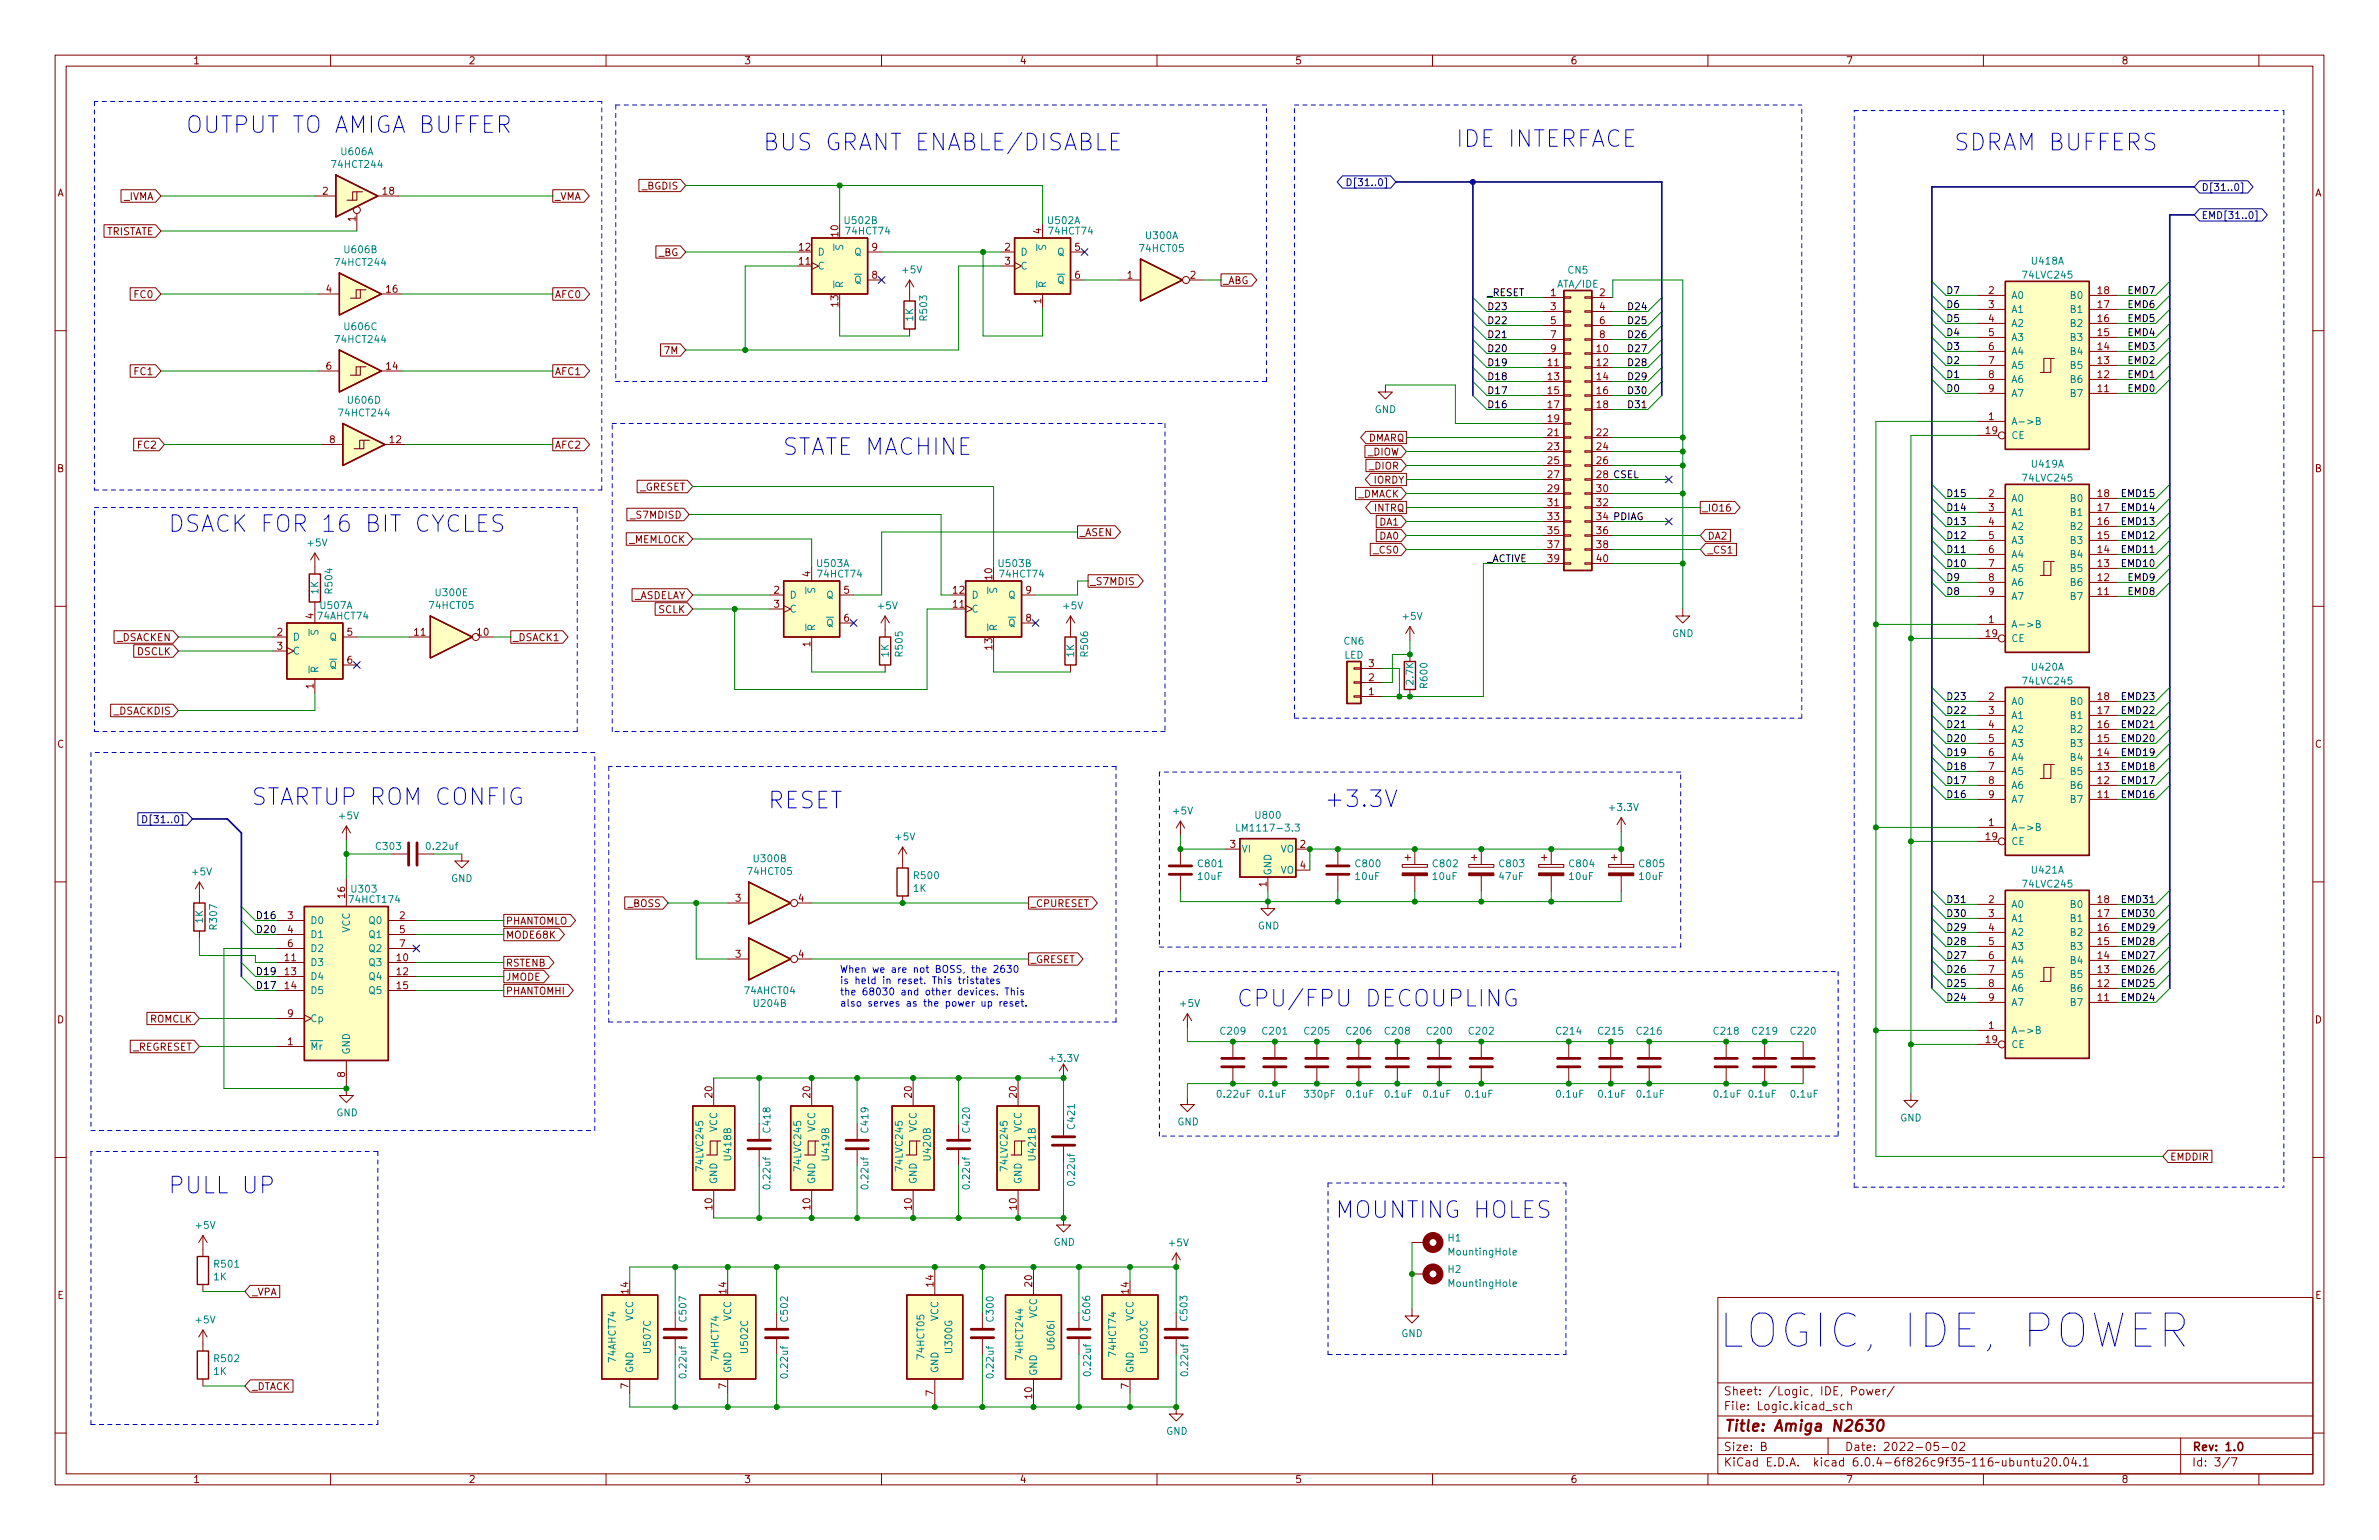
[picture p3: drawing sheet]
<svg xmlns="http://www.w3.org/2000/svg" width="432mm" height="279mm" viewBox="0 0 432 279" stroke-linecap="round" stroke-linejoin="round" font-family="sans-serif">
<defs><g id="words">
<text font-size="8.4" fill="#0000c2" x="311.8" y="244.5">LOGIC, IDE, POWER</text>
<g font-size="4.2" fill="#0000c2">
<text x="33.7" y="24.2">OUTPUT TO AMIGA BUFFER</text>
<text x="138.4" y="27.3">BUS GRANT ENABLE/DISABLE</text>
<text x="264.2" y="26.7">IDE INTERFACE</text>
<text x="354.6" y="27.3">SDRAM BUFFERS</text>
<text x="142.2" y="82.6">STATE MACHINE</text>
<text x="30.5" y="96.5">DSACK FOR 16 BIT CYCLES</text>
<text x="47.2" y="146.1">STARTUP ROM CONFIG</text>
<text x="139.1" y="146.7">RESET</text>
<text x="240.3" y="146.5">+3.3V</text>
<text x="224.4" y="182.6">CPU/FPU DECOUPLING</text>
<text x="30.5" y="216.6">PULL UP</text>
<text x="242.3" y="221">MOUNTING HOLES</text>
</g>
<text font-size="2.8" fill="#840000" x="312.8" y="259.7">Title: Amiga N2630</text>
<g font-size="2.1" fill="#840000">
<text x="312.8" y="255.9">File: Logic.kicad_sch</text>
<text x="312.8" y="253.2">Sheet: /Logic, IDE, Power/</text>
<text x="312.8" y="263.2">Size: B</text>
<text x="334.8" y="263.2">Date: 2022-05-02</text>
<text x="397.8" y="263.2">Rev: 1.0</text>
<text x="312.8" y="266">KiCad E.D.A. kicad 6.0.4-6f826c9f35~116~ubuntu20.04.1</text>
<text x="397.8" y="266">Id: 3/7</text>
</g>
<g font-size="1.8" fill="#840000">
<text x="35" y="11.7">1</text>
<text x="85" y="11.7">2</text>
<text x="135" y="11.7">3</text>
<text x="185" y="11.7">4</text>
<text x="235" y="11.7">5</text>
<text x="285" y="11.7">6</text>
<text x="335" y="11.7">7</text>
<text x="385" y="11.7">8</text>
<text x="10.3" y="35.6">A</text>
<text x="58.6" y="35.3">2</text>
<text x="69.5" y="35.3">18</text>
<text x="116.6" y="34.4">_BGDIS</text>
<text x="420.1" y="35.6">A</text>
<text x="22.4" y="36.3">_IVMA</text>
<text x="64.5" y="40.2" transform="rotate(-90 64.5 40.2)">1</text>
<text x="100.7" y="36.3">_VMA</text>
<text x="19.1" y="42.7">TRISTATE</text>
<text x="119.6" y="46.4">_BG</text>
<text x="145.1" y="45.5">12</text>
<text x="152.1" y="42.9" transform="rotate(-90 152.1 42.9)">10</text>
<text x="158.3" y="45.5">9</text>
<text x="182.4" y="45.5">2</text>
<text x="189" y="42.4" transform="rotate(-90 189 42.4)">4</text>
<text x="195.1" y="45.5">5</text>
<text x="59.2" y="53.1">4</text>
<text x="70.1" y="53.1">16</text>
<text x="145.1" y="48">11</text>
<text x="158.3" y="50.5">8</text>
<text x="182.4" y="48">3</text>
<text x="195.1" y="50.5">6</text>
<text x="204.6" y="50.5">1</text>
<text x="216" y="50.5">2</text>
<text x="221.9" y="51.5">_ABG</text>
<text x="281.4" y="53.7">1</text>
<text x="290.3" y="53.7">2</text>
<text x="360.9" y="53.3">2</text>
<text x="380.8" y="53.3">18</text>
<text x="24.5" y="54.1">FC0</text>
<text x="100.7" y="54.1">AFC0</text>
<text x="152.1" y="55.6" transform="rotate(-90 152.1 55.6)">13</text>
<text x="189" y="55.1" transform="rotate(-90 189 55.1)">1</text>
<text x="281.4" y="56.3">3</text>
<text x="281.4" y="58.8">5</text>
<text x="290.3" y="56.3">4</text>
<text x="290.3" y="58.8">6</text>
<text x="360.9" y="55.9">3</text>
<text x="360.9" y="58.4">4</text>
<text x="380.8" y="58.4">16</text>
<text x="380.8" y="55.9">17</text>
<text x="120.7" y="64.2">7M</text>
<text x="281.4" y="61.3">7</text>
<text x="281.4" y="63.9">9</text>
<text x="289.8" y="63.9">10</text>
<text x="290.3" y="61.3">8</text>
<text x="360.9" y="61">5</text>
<text x="360.9" y="63.5">6</text>
<text x="380.8" y="63.5">14</text>
<text x="380.8" y="61">15</text>
<text x="24.5" y="68.1">FC1</text>
<text x="59.2" y="67.1">6</text>
<text x="70.1" y="67.1">14</text>
<text x="100.7" y="68.1">AFC1</text>
<text x="281" y="66.4">11</text>
<text x="281" y="69">13</text>
<text x="281" y="71.5">15</text>
<text x="289.8" y="66.4">12</text>
<text x="289.8" y="69">14</text>
<text x="289.8" y="71.5">16</text>
<text x="360.9" y="66">7</text>
<text x="360.9" y="68.6">8</text>
<text x="360.9" y="71.1">9</text>
<text x="380.8" y="71.1">11</text>
<text x="380.8" y="68.6">12</text>
<text x="380.8" y="66">13</text>
<text x="281" y="74">17</text>
<text x="281" y="76.6">19</text>
<text x="289.8" y="74">18</text>
<text x="360.9" y="76.2">1</text>
<text x="25.1" y="81.4">FC2</text>
<text x="59.8" y="80.4">8</text>
<text x="70.8" y="80.4">12</text>
<text x="100.7" y="81.4">AFC2</text>
<text x="248.2" y="82.6">_DIOW</text>
<text x="248.3" y="80.1">DMARQ</text>
<text x="281" y="79.1">21</text>
<text x="281" y="81.7">23</text>
<text x="289.8" y="79.1">22</text>
<text x="289.8" y="81.7">24</text>
<text x="360.5" y="78.7">19</text>
<text x="10.3" y="85.7">B</text>
<text x="116" y="89">_GRESET</text>
<text x="248.6" y="85.2">_DIOR</text>
<text x="249.4" y="87.7">IORDY</text>
<text x="281" y="84.2">25</text>
<text x="281" y="86.7">27</text>
<text x="281" y="89.3">29</text>
<text x="289.8" y="84.2">26</text>
<text x="289.8" y="89.3">30</text>
<text x="420.1" y="85.7">B</text>
<text x="114.8" y="94.1">_S7MDISD</text>
<text x="246.4" y="90.3">_DMACK</text>
<text x="249.4" y="92.8">INTRQ</text>
<text x="250.5" y="95.3">DA1</text>
<text x="281" y="91.8">31</text>
<text x="281" y="94.4">33</text>
<text x="289.8" y="91.8">32</text>
<text x="308.9" y="92.8">_IO16</text>
<text x="360.9" y="90.2">2</text>
<text x="360.9" y="92.7">3</text>
<text x="360.9" y="95.2">4</text>
<text x="380.8" y="95.2">16</text>
<text x="380.8" y="92.7">17</text>
<text x="380.8" y="90.2">18</text>
<text x="114.1" y="98.5">_MEMLOCK</text>
<text x="195.9" y="97.3">_ASEN</text>
<text x="249.6" y="100.4">_CS0</text>
<text x="250.5" y="97.9">DA0</text>
<text x="281" y="96.9">35</text>
<text x="281" y="99.4">37</text>
<text x="281" y="102">39</text>
<text x="289.8" y="96.9">36</text>
<text x="289.8" y="99.4">38</text>
<text x="289.8" y="102">40</text>
<text x="309.9" y="97.9">DA2</text>
<text x="309.9" y="100.4">_CS1</text>
<text x="360.9" y="97.8">5</text>
<text x="360.9" y="100.3">6</text>
<text x="380.8" y="100.3">14</text>
<text x="380.8" y="97.8">15</text>
<text x="140.5" y="107.7">2</text>
<text x="147.1" y="104.6" transform="rotate(-90 147.1 104.6)">4</text>
<text x="153.2" y="107.7">5</text>
<text x="173" y="107.7">12</text>
<text x="180.1" y="105.1" transform="rotate(-90 180.1 105.1)">10</text>
<text x="186.2" y="107.7">9</text>
<text x="197.8" y="106.2">_S7MDIS</text>
<text x="360.9" y="102.9">7</text>
<text x="360.9" y="105.4">8</text>
<text x="360.9" y="107.9">9</text>
<text x="380.8" y="107.9">11</text>
<text x="380.8" y="105.4">12</text>
<text x="380.8" y="102.9">13</text>
<text x="56.9" y="112.3" transform="rotate(-90 56.9 112.3)">4</text>
<text x="114.8" y="108.7">_ASDELAY</text>
<text x="119.5" y="111.2">SCLK</text>
<text x="140.5" y="110.2">3</text>
<text x="153.2" y="112.8">6</text>
<text x="173" y="110.2">11</text>
<text x="186.2" y="112.8">8</text>
<text x="360.9" y="113">1</text>
<text x="21.2" y="116.3">_DSACKEN</text>
<text x="24.9" y="118.9">DSCLK</text>
<text x="50.3" y="115.3">2</text>
<text x="50.3" y="117.9">3</text>
<text x="63" y="115.3">5</text>
<text x="75.2" y="115.3">11</text>
<text x="86.6" y="115.3">10</text>
<text x="93" y="116.3">_DSACK1</text>
<text x="147.1" y="117.3" transform="rotate(-90 147.1 117.3)">1</text>
<text x="180.1" y="117.8" transform="rotate(-90 180.1 117.8)">13</text>
<text x="360.5" y="115.6">19</text>
<text x="56.9" y="125" transform="rotate(-90 56.9 125)">1</text>
<text x="63" y="120.4">6</text>
<text x="248.4" y="123.6">2</text>
<text x="248.4" y="121">3</text>
<text x="20.7" y="129.6">_DSACKDIS</text>
<text x="248.4" y="126.1">1</text>
<text x="360.9" y="127">2</text>
<text x="360.9" y="129.5">3</text>
<text x="380.8" y="129.5">17</text>
<text x="380.8" y="127">18</text>
<text x="10.3" y="135.6">C</text>
<text x="360.9" y="132.1">4</text>
<text x="360.9" y="134.6">5</text>
<text x="360.9" y="137.2">6</text>
<text x="380.8" y="137.2">14</text>
<text x="380.8" y="134.6">15</text>
<text x="380.8" y="132.1">16</text>
<text x="420.1" y="135.6">C</text>
<text x="360.9" y="139.7">7</text>
<text x="360.9" y="142.2">8</text>
<text x="380.8" y="142.2">12</text>
<text x="380.8" y="139.7">13</text>
<text x="360.9" y="149.9">1</text>
<text x="360.9" y="144.8">9</text>
<text x="380.8" y="144.8">11</text>
<text x="223.3" y="153.8">3</text>
<text x="236" y="153.8">2</text>
<text x="360.5" y="152.4">19</text>
<text x="229.9" y="160.9" transform="rotate(-90 229.9 160.9)">1</text>
<text x="236" y="157.6">4</text>
<text x="52.2" y="166.8">3</text>
<text x="62.6" y="162.9" transform="rotate(-90 62.6 162.9)">16</text>
<text x="72.5" y="166.8">2</text>
<text x="91.8" y="167.7">PHANTOMLO</text>
<text x="114" y="164.6">_BOSS</text>
<text x="133.5" y="163.6">3</text>
<text x="144.9" y="163.6">4</text>
<text x="187" y="164.6">_CPURESET</text>
<text x="360.9" y="163.8">2</text>
<text x="360.9" y="166.4">3</text>
<text x="380.8" y="166.4">17</text>
<text x="380.8" y="163.8">18</text>
<text x="52.2" y="169.3">4</text>
<text x="52.2" y="171.8">6</text>
<text x="72.5" y="169.3">5</text>
<text x="72.5" y="171.8">7</text>
<text x="91.8" y="170.3">MODE68K</text>
<text x="133.5" y="173.7">3</text>
<text x="144.9" y="173.7">4</text>
<text x="360.9" y="168.9">4</text>
<text x="360.9" y="171.4">5</text>
<text x="360.9" y="174">6</text>
<text x="380.8" y="174">14</text>
<text x="380.8" y="171.4">15</text>
<text x="380.8" y="168.9">16</text>
<text x="51.7" y="174.4">11</text>
<text x="51.7" y="176.9">13</text>
<text x="51.7" y="179.5">14</text>
<text x="72" y="174.4">10</text>
<text x="72" y="176.9">12</text>
<text x="72" y="179.5">15</text>
<text x="91.8" y="175.4">RSTENB</text>
<text x="91.8" y="177.9">JMODE</text>
<text x="187" y="174.7">_GRESET</text>
<text x="360.9" y="176.5">7</text>
<text x="360.9" y="179.1">8</text>
<text x="380.8" y="179.1">12</text>
<text x="380.8" y="176.5">13</text>
<text x="10.3" y="185.7">D</text>
<text x="27.2" y="185.5">ROMCLK</text>
<text x="52.2" y="184.5">9</text>
<text x="91.8" y="180.4">PHANTOMHI</text>
<text x="360.9" y="181.6">9</text>
<text x="380.8" y="181.6">11</text>
<text x="420.1" y="185.7">D</text>
<text x="24" y="190.6">_REGRESET</text>
<text x="52.2" y="189.6">1</text>
<text x="360.5" y="189.2">19</text>
<text x="360.9" y="186.7">1</text>
<text x="62.6" y="195.4" transform="rotate(-90 62.6 195.4)">8</text>
<text x="129.3" y="199.1" transform="rotate(-90 129.3 199.1)">20</text>
<text x="147.1" y="199.1" transform="rotate(-90 147.1 199.1)">20</text>
<text x="165.5" y="199.1" transform="rotate(-90 165.5 199.1)">20</text>
<text x="184.5" y="199.1" transform="rotate(-90 184.5 199.1)">20</text>
<text x="393.8" y="210.5">EMDDIR</text>
<text x="129.3" y="219.4" transform="rotate(-90 129.3 219.4)">10</text>
<text x="147.1" y="219.4" transform="rotate(-90 147.1 219.4)">10</text>
<text x="165.5" y="219.4" transform="rotate(-90 165.5 219.4)">10</text>
<text x="184.5" y="219.4" transform="rotate(-90 184.5 219.4)">10</text>
<text x="169.4" y="233.4" transform="rotate(-90 169.4 233.4)">14</text>
<text x="187.3" y="233.4" transform="rotate(-90 187.3 233.4)">20</text>
<text x="10.4" y="235.7">E</text>
<text x="45.7" y="235">_VPA</text>
<text x="114" y="234.7" transform="rotate(-90 114 234.7)">14</text>
<text x="131.8" y="234.7" transform="rotate(-90 131.8 234.7)">14</text>
<text x="204.9" y="234.7" transform="rotate(-90 204.9 234.7)">14</text>
<text x="420.2" y="235.7">E</text>
<text x="114" y="252" transform="rotate(-90 114 252)">7</text>
<text x="131.8" y="252" transform="rotate(-90 131.8 252)">7</text>
<text x="204.9" y="252" transform="rotate(-90 204.9 252)">7</text>
<text x="45.7" y="252.2">_DTACK</text>
<text x="169.4" y="253.2" transform="rotate(-90 169.4 253.2)">7</text>
<text x="187.3" y="253.7" transform="rotate(-90 187.3 253.7)">10</text>
<text x="35" y="269.1">1</text>
<text x="85" y="269.1">2</text>
<text x="135" y="269.1">3</text>
<text x="185" y="269.1">4</text>
<text x="235" y="269.1">5</text>
<text x="285" y="269.1">6</text>
<text x="335" y="269.1">7</text>
<text x="385" y="269.1">8</text>
</g>
<g font-size="1.8" fill="#008484">
<text x="62" y="28.1">U606A</text>
<text x="60.5" y="30.5">74HCT244</text>
<text x="153.5" y="40.6">U502B</text>
<text x="190.3" y="40.6">U502A</text>
<text x="62.7" y="45.9">U606B</text>
<text x="148.3" y="46.4">D</text>
<text x="153.7" y="42.5">74HCT74</text>
<text x="155.1" y="46.4">Q</text>
<text x="185.2" y="46.4">D</text>
<text x="190.5" y="42.5">74HCT74</text>
<text x="191.9" y="46.4">Q</text>
<text x="207" y="45.7">74HCT05</text>
<text x="208.1" y="43.4">U300A</text>
<text x="368.8" y="48">U418A</text>
<text x="61.1" y="48.2">74HCT244</text>
<text x="148.3" y="48.9">C</text>
<text x="153" y="52.3" transform="rotate(-90 153 52.3)">~{R}</text>
<text x="153.7" y="51.4">~{Q}</text>
<text x="163.9" y="49.6">+5V</text>
<text x="185.2" y="48.9">C</text>
<text x="189.9" y="52.3" transform="rotate(-90 189.9 52.3)">~{R}</text>
<text x="190.5" y="51.4">~{Q}</text>
<text x="282.8" y="52.2">ATA/IDE</text>
<text x="284.6" y="49.6">CN5</text>
<text x="367.4" y="50.5">74LVC245</text>
<text x="62.7" y="59.9">U606C</text>
<text x="165.7" y="58.2" transform="rotate(-90 165.7 58.2)">1K</text>
<text x="168.3" y="58" transform="rotate(-90 168.3 58)">R503</text>
<text x="365" y="54.2">A0</text>
<text x="365" y="56.8">A1</text>
<text x="365" y="59.3">A2</text>
<text x="375.9" y="59.3">B2</text>
<text x="375.9" y="56.8">B1</text>
<text x="375.9" y="54.2">B0</text>
<text x="61.1" y="62.2">74HCT244</text>
<text x="365" y="61.8">A3</text>
<text x="365" y="64.4">A4</text>
<text x="375.9" y="64.4">B4</text>
<text x="375.9" y="61.8">B3</text>
<text x="365" y="66.9">A5</text>
<text x="365" y="69.5">A6</text>
<text x="375.9" y="69.5">B6</text>
<text x="375.9" y="66.9">B5</text>
<text x="61.8" y="75.5">74HCT244</text>
<text x="63.3" y="73.2">U606D</text>
<text x="249.5" y="74.9">GND</text>
<text x="365" y="77.1">A-&gt;B</text>
<text x="365" y="72">A7</text>
<text x="375.9" y="72">B7</text>
<text x="365" y="79.6">CE</text>
<text x="367.4" y="87.4">74LVC245</text>
<text x="368.8" y="84.8">U419A</text>
<text x="365" y="91.1">A0</text>
<text x="365" y="93.6">A1</text>
<text x="375.9" y="93.6">B1</text>
<text x="375.9" y="91.1">B0</text>
<text x="55.9" y="99.1">+5V</text>
<text x="365" y="96.1">A2</text>
<text x="365" y="98.7">A3</text>
<text x="365" y="101.2">A4</text>
<text x="375.9" y="101.2">B4</text>
<text x="375.9" y="98.7">B3</text>
<text x="375.9" y="96.1">B2</text>
<text x="57.8" y="107.8" transform="rotate(-90 57.8 107.8)">1K</text>
<text x="60.3" y="107.5" transform="rotate(-90 60.3 107.5)">R504</text>
<text x="148.4" y="102.9">U503A</text>
<text x="148.6" y="104.8">74HCT74</text>
<text x="181.4" y="102.9">U503B</text>
<text x="181.6" y="104.8">74HCT74</text>
<text x="365" y="103.8">A5</text>
<text x="365" y="106.3">A6</text>
<text x="375.9" y="106.3">B6</text>
<text x="375.9" y="103.8">B5</text>
<text x="57.8" y="112.4">74AHCT74</text>
<text x="58.2" y="110.5">U507A</text>
<text x="78.1" y="110.5">74HCT05</text>
<text x="79.2" y="108.2">U300E</text>
<text x="143.3" y="108.6">D</text>
<text x="143.3" y="111.1">C</text>
<text x="148.6" y="113.7">~{Q}</text>
<text x="150" y="108.6">Q</text>
<text x="159.4" y="110.5">+5V</text>
<text x="176.3" y="111.1">C</text>
<text x="176.3" y="108.6">D</text>
<text x="181.7" y="113.7">~{Q}</text>
<text x="183" y="108.6">Q</text>
<text x="193.1" y="110.5">+5V</text>
<text x="254.7" y="112.4">+5V</text>
<text x="365" y="113.9">A-&gt;B</text>
<text x="365" y="108.8">A7</text>
<text x="375.9" y="108.8">B7</text>
<text x="53.1" y="116.2">D</text>
<text x="53.1" y="118.7">C</text>
<text x="59.8" y="116.2">Q</text>
<text x="148" y="114.6" transform="rotate(-90 148 114.6)">~{R}</text>
<text x="161.3" y="119.2" transform="rotate(-90 161.3 119.2)">1K</text>
<text x="163.8" y="119" transform="rotate(-90 163.8 119)">R505</text>
<text x="181" y="114.6" transform="rotate(-90 181 114.6)">~{R}</text>
<text x="194.9" y="119.2" transform="rotate(-90 194.9 119.2)">1K</text>
<text x="197.5" y="119" transform="rotate(-90 197.5 119)">R506</text>
<text x="244" y="117">CN6</text>
<text x="244" y="119.5">LED</text>
<text x="303.5" y="115.6">GND</text>
<text x="365" y="116.5">CE</text>
<text x="57.8" y="122.2" transform="rotate(-90 57.8 122.2)">~{R}</text>
<text x="58.5" y="121.3">~{Q}</text>
<text x="256.5" y="124.1" transform="rotate(-90 256.5 124.1)">2.7K</text>
<text x="259.1" y="124.7" transform="rotate(-90 259.1 124.7)">R600</text>
<text x="367.4" y="124.2">74LVC245</text>
<text x="368.8" y="121.6">U420A</text>
<text x="365" y="127.9">A0</text>
<text x="365" y="130.4">A1</text>
<text x="375.9" y="130.4">B1</text>
<text x="375.9" y="127.9">B0</text>
<text x="365" y="133">A2</text>
<text x="365" y="135.5">A3</text>
<text x="375.9" y="135.5">B3</text>
<text x="375.9" y="133">B2</text>
<text x="365" y="138">A4</text>
<text x="365" y="140.6">A5</text>
<text x="365" y="143.1">A6</text>
<text x="375.9" y="143.1">B6</text>
<text x="375.9" y="140.6">B5</text>
<text x="375.9" y="138">B4</text>
<text x="61.6" y="148.6">+5V</text>
<text x="213" y="147.8">+5V</text>
<text x="228" y="148.5">U800</text>
<text x="292.3" y="147.1">+3.3V</text>
<text x="365" y="145.7">A7</text>
<text x="375.9" y="145.7">B7</text>
<text x="68.4" y="154.2">C303</text>
<text x="77.6" y="154.2">0.22uf</text>
<text x="162.6" y="152.5">+5V</text>
<text x="225.3" y="154.7">VI</text>
<text x="225.4" y="150.9">LM1117-3.3</text>
<text x="232.4" y="154.7">VO</text>
<text x="365" y="150.7">A-&gt;B</text>
<text x="365" y="153.3">CE</text>
<text x="35" y="158.8">+5V</text>
<text x="63.9" y="161.9">U303</text>
<text x="81.9" y="160">GND</text>
<text x="135.9" y="158.7">74HCT05</text>
<text x="136.9" y="156.4">U300B</text>
<text x="165.8" y="161.8">1K</text>
<text x="166" y="159.5">R500</text>
<text x="217.5" y="159.6">10uF</text>
<text x="217.6" y="157.3">C801</text>
<text x="230.8" y="158.9" transform="rotate(-90 230.8 158.9)">GND</text>
<text x="232.4" y="158.5">VO</text>
<text x="246.1" y="159.6">10uF</text>
<text x="246.2" y="157.3">C800</text>
<text x="260.1" y="159.6">10uF</text>
<text x="260.2" y="157.3">C802</text>
<text x="272.2" y="159.6">47uF</text>
<text x="272.3" y="157.3">C803</text>
<text x="284.9" y="159.6">10uF</text>
<text x="285" y="157.3">C804</text>
<text x="297.6" y="159.6">10uF</text>
<text x="297.7" y="157.3">C805</text>
<text x="367.4" y="161">74LVC245</text>
<text x="368.8" y="158.5">U421A</text>
<text x="36.8" y="167.5" transform="rotate(-90 36.8 167.5)">1K</text>
<text x="56.3" y="167.6">D0</text>
<text x="63.7" y="163.8">74HCT174</text>
<text x="67.1" y="167.6">Q0</text>
<text x="365" y="164.7">A0</text>
<text x="365" y="167.3">A1</text>
<text x="375.9" y="167.3">B1</text>
<text x="375.9" y="164.7">B0</text>
<text x="39.4" y="168.5" transform="rotate(-90 39.4 168.5)">R307</text>
<text x="56.3" y="170.2">D1</text>
<text x="56.3" y="172.7">D2</text>
<text x="63.5" y="169.2" transform="rotate(-90 63.5 169.2)">VCC</text>
<text x="67.1" y="170.2">Q1</text>
<text x="67.1" y="172.7">Q2</text>
<text x="228.3" y="168.6">GND</text>
<text x="365" y="169.8">A2</text>
<text x="365" y="172.3">A3</text>
<text x="375.9" y="172.3">B3</text>
<text x="375.9" y="169.8">B2</text>
<text x="56.3" y="175.3">D3</text>
<text x="56.3" y="177.8">D4</text>
<text x="67.1" y="175.3">Q3</text>
<text x="67.1" y="177.8">Q4</text>
<text x="365" y="174.9">A4</text>
<text x="365" y="177.4">A5</text>
<text x="365" y="180">A6</text>
<text x="375.9" y="180">B6</text>
<text x="375.9" y="177.4">B5</text>
<text x="375.9" y="174.9">B4</text>
<text x="56.3" y="180.3">D5</text>
<text x="56.3" y="185.4">Cp</text>
<text x="67.1" y="180.3">Q5</text>
<text x="135.3" y="180.4">74AHCT04</text>
<text x="136.9" y="182.7">U204B</text>
<text x="214.3" y="182.7">+5V</text>
<text x="365" y="182.5">A7</text>
<text x="375.9" y="182.5">B7</text>
<text x="56.3" y="190.5">~{Mr}</text>
<text x="63.5" y="191.4" transform="rotate(-90 63.5 191.4)">GND</text>
<text x="221.6" y="187.7">C209</text>
<text x="229.3" y="187.7">C201</text>
<text x="236.9" y="187.7">C205</text>
<text x="244.5" y="187.7">C206</text>
<text x="251.5" y="187.7">C208</text>
<text x="259.1" y="187.7">C200</text>
<text x="266.7" y="187.7">C202</text>
<text x="282.6" y="187.7">C214</text>
<text x="290.2" y="187.7">C215</text>
<text x="297.2" y="187.7">C216</text>
<text x="311.2" y="187.7">C218</text>
<text x="318.2" y="187.7">C219</text>
<text x="325.2" y="187.7">C220</text>
<text x="365" y="187.6">A-&gt;B</text>
<text x="365" y="190.1">CE</text>
<text x="190.7" y="192.6">+3.3V</text>
<text x="61" y="202.5">GND</text>
<text x="221.1" y="199.1">0.22uF</text>
<text x="228.6" y="199.1">0.1uF</text>
<text x="236.9" y="199.1">330pF</text>
<text x="244.5" y="199.1">0.1uF</text>
<text x="251.5" y="199.1">0.1uF</text>
<text x="258.5" y="199.1">0.1uF</text>
<text x="266.1" y="199.1">0.1uF</text>
<text x="282.6" y="199.1">0.1uF</text>
<text x="290.2" y="199.1">0.1uF</text>
<text x="297.2" y="199.1">0.1uF</text>
<text x="311.2" y="199.1">0.1uF</text>
<text x="317.5" y="199.1">0.1uF</text>
<text x="325.1" y="199.1">0.1uF</text>
<text x="344.9" y="203.5">GND</text>
<text x="130.2" y="205.4" transform="rotate(-90 130.2 205.4)">VCC</text>
<text x="139.8" y="205.3" transform="rotate(-90 139.8 205.3)">C418</text>
<text x="148" y="205.4" transform="rotate(-90 148 205.4)">VCC</text>
<text x="157.6" y="205.3" transform="rotate(-90 157.6 205.3)">C419</text>
<text x="166.4" y="205.4" transform="rotate(-90 166.4 205.4)">VCC</text>
<text x="176" y="205.3" transform="rotate(-90 176 205.3)">C420</text>
<text x="185.4" y="205.4" transform="rotate(-90 185.4 205.4)">VCC</text>
<text x="195.1" y="204.7" transform="rotate(-90 195.1 204.7)">C421</text>
<text x="213.7" y="204.2">GND</text>
<text x="127.6" y="212.2" transform="rotate(-90 127.6 212.2)">74LVC245</text>
<text x="130.2" y="214.9" transform="rotate(-90 130.2 214.9)">GND</text>
<text x="132.7" y="210.4" transform="rotate(-90 132.7 210.4)">U418B</text>
<text x="139.8" y="215.4" transform="rotate(-90 139.8 215.4)">0.22uf</text>
<text x="145.4" y="212.2" transform="rotate(-90 145.4 212.2)">74LVC245</text>
<text x="148" y="214.9" transform="rotate(-90 148 214.9)">GND</text>
<text x="150.5" y="210.4" transform="rotate(-90 150.5 210.4)">U419B</text>
<text x="157.6" y="215.4" transform="rotate(-90 157.6 215.4)">0.22uf</text>
<text x="163.8" y="212.2" transform="rotate(-90 163.8 212.2)">74LVC245</text>
<text x="166.4" y="214.9" transform="rotate(-90 166.4 214.9)">GND</text>
<text x="168.9" y="210.4" transform="rotate(-90 168.9 210.4)">U420B</text>
<text x="176" y="215.4" transform="rotate(-90 176 215.4)">0.22uf</text>
<text x="182.9" y="212.2" transform="rotate(-90 182.9 212.2)">74LVC245</text>
<text x="185.4" y="214.9" transform="rotate(-90 185.4 214.9)">GND</text>
<text x="188" y="210.4" transform="rotate(-90 188 210.4)">U421B</text>
<text x="195.1" y="214.8" transform="rotate(-90 195.1 214.8)">0.22uf</text>
<text x="35.6" y="222.9">+5V</text>
<text x="191.2" y="226">GND</text>
<text x="212.3" y="226.1">+5V</text>
<text x="262.9" y="225.2">H1</text>
<text x="263.2" y="227.8">MountingHole</text>
<text x="38.8" y="232.3">1K</text>
<text x="39" y="230">R501</text>
<text x="262.9" y="230.9">H2</text>
<text x="263.2" y="233.5">MountingHole</text>
<text x="114.9" y="239.7" transform="rotate(-90 114.9 239.7)">VCC</text>
<text x="124.6" y="239.6" transform="rotate(-90 124.6 239.6)">C507</text>
<text x="132.7" y="239.7" transform="rotate(-90 132.7 239.7)">VCC</text>
<text x="143" y="239.6" transform="rotate(-90 143 239.6)">C502</text>
<text x="170.3" y="239.7" transform="rotate(-90 170.3 239.7)">VCC</text>
<text x="180.3" y="239.6" transform="rotate(-90 180.3 239.6)">C300</text>
<text x="188.2" y="239.2" transform="rotate(-90 188.2 239.2)">VCC</text>
<text x="197.9" y="239.5" transform="rotate(-90 197.9 239.5)">C606</text>
<text x="205.7" y="239.7" transform="rotate(-90 205.7 239.7)">VCC</text>
<text x="215.5" y="239.5" transform="rotate(-90 215.5 239.5)">C503</text>
<text x="35.6" y="240.1">+5V</text>
<text x="118.1" y="245.3" transform="rotate(-90 118.1 245.3)">U507C</text>
<text x="135.8" y="245.3" transform="rotate(-90 135.8 245.3)">U502C</text>
<text x="172.8" y="245.4" transform="rotate(-90 172.8 245.4)">U300G</text>
<text x="191.4" y="244.6" transform="rotate(-90 191.4 244.6)">U606I</text>
<text x="202.6" y="245.9" transform="rotate(-90 202.6 245.9)">74HCT74</text>
<text x="208.3" y="245.3" transform="rotate(-90 208.3 245.3)">U503C</text>
<text x="254.3" y="242.6">GND</text>
<text x="38.8" y="249.4">1K</text>
<text x="39" y="247.1">R502</text>
<text x="111.8" y="247" transform="rotate(-90 111.8 247)">74AHCT74</text>
<text x="114.9" y="249.2" transform="rotate(-90 114.9 249.2)">GND</text>
<text x="124.6" y="249.7" transform="rotate(-90 124.6 249.7)">0.22uf</text>
<text x="130.4" y="246.6" transform="rotate(-90 130.4 246.6)">74HCT74</text>
<text x="132.7" y="249.2" transform="rotate(-90 132.7 249.2)">GND</text>
<text x="143" y="249.7" transform="rotate(-90 143 249.7)">0.22uf</text>
<text x="167.8" y="246.4" transform="rotate(-90 167.8 246.4)">74HCT05</text>
<text x="170.3" y="249.2" transform="rotate(-90 170.3 249.2)">GND</text>
<text x="180.3" y="249.7" transform="rotate(-90 180.3 249.7)">0.22uf</text>
<text x="185.7" y="246.4" transform="rotate(-90 185.7 246.4)">74HCT244</text>
<text x="188.2" y="249.7" transform="rotate(-90 188.2 249.7)">GND</text>
<text x="198" y="249.4" transform="rotate(-90 198 249.4)">0.22uf</text>
<text x="205.7" y="249.2" transform="rotate(-90 205.7 249.2)">GND</text>
<text x="215.6" y="249.4" transform="rotate(-90 215.6 249.4)">0.22uf</text>
<text x="211.6" y="260.3">GND</text>
</g>
<g font-size="1.8" fill="#000084">
<text x="245.7" y="33.7">D[31..0]</text>
<text x="399.5" y="34.6">D[31..0]</text>
<text x="399.5" y="39.7">EMD[31..0]</text>
<text x="27.1" y="149.3">D[31..0]</text>
</g>
<g font-size="1.8">
<text x="269.9" y="53.7">_RESET</text>
<text x="353.2" y="53.3">D7</text>
<text x="386.4" y="53.3">EMD7</text>
<text x="269.9" y="56.3">D23</text>
<text x="269.9" y="58.8">D22</text>
<text x="295.8" y="58.8">D25</text>
<text x="295.8" y="56.3">D24</text>
<text x="353.2" y="55.9">D6</text>
<text x="353.2" y="58.4">D5</text>
<text x="386.4" y="55.9">EMD6</text>
<text x="386.4" y="58.4">EMD5</text>
<text x="269.9" y="63.9">D20</text>
<text x="269.9" y="61.3">D21</text>
<text x="295.8" y="63.9">D27</text>
<text x="295.8" y="61.3">D26</text>
<text x="353.2" y="63.5">D3</text>
<text x="353.2" y="61">D4</text>
<text x="386.4" y="61">EMD4</text>
<text x="386.4" y="63.5">EMD3</text>
<text x="269.9" y="66.4">D19</text>
<text x="269.9" y="69">D18</text>
<text x="269.9" y="71.5">D17</text>
<text x="295.8" y="71.5">D30</text>
<text x="295.8" y="69">D29</text>
<text x="295.8" y="66.4">D28</text>
<text x="353.2" y="68.6">D1</text>
<text x="353.2" y="66">D2</text>
<text x="353.2" y="71.1">D0</text>
<text x="386.4" y="71.1">EMD0</text>
<text x="386.4" y="68.6">EMD1</text>
<text x="386.4" y="66">EMD2</text>
<text x="269.9" y="74">D16</text>
<text x="295.8" y="74">D31</text>
<text x="289.8" y="86.7">28 CSEL</text>
<text x="289.8" y="94.4">34 PDIAG</text>
<text x="353.2" y="92.7">D14</text>
<text x="353.2" y="90.2">D15</text>
<text x="353.2" y="95.2">D13</text>
<text x="385.4" y="92.7">EMD14</text>
<text x="385.4" y="90.2">EMD15</text>
<text x="385.4" y="95.2">EMD13</text>
<text x="269.9" y="102">_ACTIVE</text>
<text x="353.2" y="100.3">D11</text>
<text x="353.2" y="97.8">D12</text>
<text x="385.4" y="100.3">EMD11</text>
<text x="385.4" y="97.8">EMD12</text>
<text x="353.2" y="105.4">D9</text>
<text x="353.2" y="107.9">D8</text>
<text x="353.2" y="102.9">D10</text>
<text x="385.4" y="102.9">EMD10</text>
<text x="386.4" y="105.4">EMD9</text>
<text x="386.4" y="107.9">EMD8</text>
<text x="353.2" y="127">D23</text>
<text x="353.2" y="129.5">D22</text>
<text x="385.4" y="127">EMD23</text>
<text x="385.4" y="129.5">EMD22</text>
<text x="353.2" y="134.6">D20</text>
<text x="353.2" y="137.2">D19</text>
<text x="353.2" y="132.1">D21</text>
<text x="385.4" y="132.1">EMD21</text>
<text x="385.4" y="137.2">EMD19</text>
<text x="385.4" y="134.6">EMD20</text>
<text x="353.2" y="142.2">D17</text>
<text x="353.2" y="139.7">D18</text>
<text x="385.4" y="142.2">EMD17</text>
<text x="385.4" y="139.7">EMD18</text>
<text x="353.2" y="144.8">D16</text>
<text x="385.4" y="144.8">EMD16</text>
<text x="46.4" y="166.7">D16</text>
<text x="353.2" y="166.4">D30</text>
<text x="353.2" y="163.8">D31</text>
<text x="385.4" y="163.8">EMD31</text>
<text x="385.4" y="166.4">EMD30</text>
<text x="46.4" y="169.3">D20</text>
<text x="353.2" y="171.4">D28</text>
<text x="353.2" y="174">D27</text>
<text x="353.2" y="168.9">D29</text>
<text x="385.4" y="174">EMD27</text>
<text x="385.4" y="171.4">EMD28</text>
<text x="385.4" y="168.9">EMD29</text>
<text x="46.4" y="179.4">D17</text>
<text x="46.4" y="176.9">D19</text>
<text x="353.2" y="179.1">D25</text>
<text x="353.2" y="176.5">D26</text>
<text x="385.4" y="179.1">EMD25</text>
<text x="385.4" y="176.5">EMD26</text>
<text x="353.2" y="181.6">D24</text>
<text x="385.4" y="181.6">EMD24</text>
</g>
<g font-size="1.8" fill="#0000c2">
<text x="152.4" y="176.5">When we are not BOSS, the 2630</text>
<text x="152.4" y="178.5">is held in reset. This tristates</text>
<text x="152.4" y="180.6">the 68030 and other devices. This</text>
<text x="152.4" y="182.6">also serves as the power up reset.</text>
</g>
</g></defs>
<g fill="none" stroke="#840000" stroke-width=".18">
<path d="M10 10h411.8v259.4h-411.8zM12 12h407.8v255.4h-407.8zM60 10v2M110 10v2M160 10v2M210 10v2M260 10v2M310 10v2M360 10v2M410 10v2M22 34.4h6.2l1 1.2-1 1.1h-6.2zM57.1 35.6h3.9"/>
<path d="M64.8 34.8v1.5h-1.8M64.8 38.7v3.2M65.8 34.8h-1.8v1.5M68.6 35.6h3.8M100.3 34.4h5.7l1 1.2-1 1.1h-5.7zM116 32.5h7.5l1 1.2-1 1.1h-7.5zM10 60h2M18.9 40.8h9.3l1 1.1-1 1.1h-9.3zM23.6 52.2h4.6l1 1.1-1 1.2h-4.6zM57.8 53.3h3.8M65.4 52.6v1.5h-1.8M66.4 52.6h-1.8v1.5"/>
<path d="M69.2 53.3h3.8M100.3 52.2h5.8l.9 1.1-.9 1.2h-5.8zM119 44.6h4.5l1 1.1-1 1.1h-4.5zM144.8 48.3h2.5M147.3 47.6l1.3 .7-1.3 .6M157.5 45.7h2.5M157.5 50.8h2.5M165.1 50.8v3.8M165.1 59.7v1.3M165.1 50.8l-.8 1.3M165.1 50.8l.8 1.3M181.6 45.7h2.5"/>
<path d="M181.6 48.3h2.5M184.1 47.6l1.3 .7-1.3 .6M189.2 40.6v2.6M189.2 53.3v2.6M194.3 45.7h2.5M194.3 50.8h2.5M203.2 50.8h3.8M215.9 50.8h2.5M221.6 49.7h5.6l.9 1.1-.9 1.1h-5.6zM280 54h3.8M280 56.5h3.8M280 59.1h3.8"/>
<path d="M283.8 58.9h1.3v.3h-1.3zM283.8 56.4h1.3v.2h-1.3zM283.8 53.8h1.3v.3h-1.3zM287.7 58.9h1.2v.3h-1.2zM287.7 56.4h1.2v.2h-1.2zM287.7 53.8h1.2v.3h-1.2zM288.9 54h3.8M288.9 56.5h3.8M288.9 59.1h3.8M358.9 58.7h5.1M358.9 56.1h5.1M358.9 53.6h5.1"/>
<path d="M379.2 58.7h5.1M379.2 56.1h5.1M379.2 53.6h5.1M419.8 60h2M23.6 66.2h4.6l1 1.1-1 1.1h-4.6zM24.3 79.5h4.6l.9 1.1-.9 1.2h-4.6zM57.8 67.3h3.8M65.4 66.5v1.6h-1.8M66 79.9v1.5h-1.7M66.4 66.5h-1.8v1.6M67.1 79.9h-1.8v1.5M69.2 67.3h3.8"/>
<path d="M100.3 79.5h5.8l.9 1.1-.9 1.2h-5.8zM100.3 66.2h5.8l.9 1.1-.9 1.1h-5.8zM119.9 62.4h3.6l1 1.1-1 1.1h-3.6zM247.9 78.3h7.4v2.2h-7.4l-.9-1.1zM251.5 69.9v1.2h1.2l-1.2 1.3-1.3-1.3h1.3M280 64.1h3.8M280 66.7h3.8M280 69.2h3.8M280 71.8h3.8M280 74.3h3.8M280 76.8h3.8M280 79.4h3.8"/>
<path d="M280 61.6h3.8M283.8 79.2h1.3v.3h-1.3zM283.8 76.7h1.3v.3h-1.3zM283.8 74.2h1.3v.2h-1.3zM283.8 71.6h1.3v.3h-1.3zM283.8 69.1h1.3v.2h-1.3zM283.8 66.5h1.3v.3h-1.3zM283.8 64h1.3v.3h-1.3zM283.8 61.5h1.3v.2h-1.3zM287.7 79.2h1.2v.3h-1.2zM287.7 74.2h1.2v.2h-1.2zM287.7 71.6h1.2v.3h-1.2z"/>
<path d="M287.7 69.1h1.2v.2h-1.2zM287.7 66.5h1.2v.3h-1.2zM287.7 64h1.2v.3h-1.2zM287.7 61.5h1.2v.2h-1.2zM288.9 64.1h3.8M288.9 66.7h3.8M288.9 69.2h3.8M288.9 71.8h3.8M288.9 74.3h3.8M288.9 79.4h3.8M288.9 61.6h3.8M358.9 76.5h5.1"/>
<path d="M358.9 71.4h5.1M358.9 68.8h5.1M358.9 66.3h5.1M358.9 63.8h5.1M358.9 61.2h5.1M358.9 79h3.8M372.2 65h-1.2v2.6M372.9 65h-.7v2.6h-1.9M379.2 71.4h5.1M379.2 68.8h5.1M379.2 66.3h5.1M379.2 63.8h5.1"/>
<path d="M379.2 61.2h5.1M58.4 80.6h3.8M69.8 80.6h3.9M113.7 96.7h11.1l.9 1.1-.9 1.1h-11.1zM113.8 92.2h10.3l1 1.1-1 1.2h-10.3zM115.6 87.1h9.2l.9 1.2-.9 1.1h-9.2zM195.6 95.4h6.8l1 1.1-1 1.2h-6.8zM246 88.4h8.3l1 1.1-1 1.1h-8.3zM247.7 80.8h6.6l1 1.1-1 1.1h-6.6zM247.9 83.3h6.4l1 1.2-1 1.1h-6.4zM248.7 98.6h5.6l1 1.1-1 1.1h-5.6zM248.8 85.9h6.5v2.2h-6.5l-1-1.1z"/>
<path d="M248.8 91h6.5v2.2h-6.5l-.9-1.1zM249.8 93.5h4.5l1 1.1-1 1.1h-4.5zM249.8 96h4.5l1 1.2-1 1.1h-4.5zM280 81.9h3.8M280 84.5h3.8M280 87h3.8M280 89.5h3.8M280 92.1h3.8M280 94.6h3.8M280 97.2h3.8M280 99.7h3.8M283.8 99.6h1.3v.2h-1.3z"/>
<path d="M283.8 97h1.3v.3h-1.3zM283.8 94.5h1.3v.2h-1.3zM283.8 91.9h1.3v.3h-1.3zM283.8 89.4h1.3v.3h-1.3zM283.8 86.9h1.3v.2h-1.3zM283.8 84.3h1.3v.3h-1.3zM283.8 81.8h1.3v.2h-1.3zM287.7 99.6h1.2v.2h-1.2zM287.7 97h1.2v.3h-1.2zM287.7 94.5h1.2v.2h-1.2zM287.7 91.9h1.2v.3h-1.2zM287.7 89.4h1.2v.3h-1.2z"/>
<path d="M287.7 86.9h1.2v.2h-1.2zM287.7 84.3h1.2v.3h-1.2zM287.7 81.8h1.2v.2h-1.2zM288.9 81.9h3.8M288.9 84.5h3.8M288.9 87h3.8M288.9 89.5h3.8M288.9 92.1h3.8M288.9 94.6h3.8M288.9 97.2h3.8M288.9 99.7h3.8M308.6 91h6.3l.9 1.1-.9 1.1h-6.3z"/>
<path d="M309.6 96h4.5v2.3h-4.5l-1-1.1zM309.6 98.6h5.6v2.2h-5.6l-1-1.1zM358.9 98h5.1M358.9 95.5h5.1M358.9 93h5.1M358.9 90.4h5.1M379.2 98h5.1M379.2 95.5h5.1M379.2 93h5.1M379.2 90.4h5.1M10 110h2M20.7 114.4h10.7l1 1.2-1 1.1h-10.7z"/>
<path d="M24.3 117h7.1l1 1.1-1 1.1h-7.1zM49.5 115.6h2.6M49.5 118.1h2.6M52.1 117.5l1.2 .6-1.2 .6M57.1 100.3v3.8M57.1 109.2v3.8M57.1 100.3l-.7 1.3M57.1 100.3l.8 1.3M62.2 115.6h2.6M74.3 115.6h3.8M87 115.6h2.5M92.7 114.4h9.4l1 1.2-1 1.1h-9.4z"/>
<path d="M114.7 106.8h10.1l.9 1.2-.9 1.1h-10.1zM118.9 109.4h5.9l.9 1.1-.9 1.1h-5.9zM139.7 110.5h2.5M139.7 108h2.5M142.2 109.9l1.3 .6-1.3 .6M147.3 102.9v2.5M147.3 115.6v2.5M152.4 113h2.5M152.4 108h2.5M160.7 111.8v3.8M160.7 111.8l-.8 1.2M160.7 111.8l.7 1.2"/>
<path d="M172.7 110.5h2.6M175.3 109.9l1.2 .6-1.2 .6M185.4 113h2.6M185.4 108h2.6M194.3 111.8l-.8 1.2M194.3 111.8v3.8M194.3 111.8l.8 1.2M197.5 104.3h9l1 1.1-1 1.1h-9zM255.9 113.7v2.5M255.9 118.7v1.3M255.9 113.7l-.8 1.2M255.9 113.7l.8 1.2"/>
<path d="M280 102.2h3.8M283.8 102.1h1.3v.3h-1.3zM287.7 102.1h1.2v.3h-1.2zM288.9 102.2h3.8M305.4 110.5v1.3h1.3l-1.3 1.2-1.2-1.2h1.2M358.9 113.3h5.1M358.9 108.2h5.1M358.9 105.7h5.1M358.9 103.1h5.1M358.9 100.6h5.1M358.9 115.8h3.8M372.2 101.9h-1.2v2.5"/>
<path d="M372.9 101.9h-.7v2.5h-1.9M379.2 108.2h5.1M379.2 105.7h5.1M379.2 103.1h5.1M379.2 100.6h5.1M419.8 110h2M20.1 127.8h11.3l1 1.1-1 1.1h-11.3zM57.1 123.2v2.5M62.2 120.7h2.6M160.7 120.7v1.2M194.3 120.7v1.2M245.7 121.2h1.3v.2h-1.3z"/>
<path d="M245.7 123.7h1.3v.3h-1.3zM245.7 126.2h1.3v.3h-1.3zM247 126.4h3.8M247 123.8h3.8M247 121.3h3.8M255.9 125.1v1.3M358.9 140h5.1M358.9 137.4h5.1M358.9 134.9h5.1M358.9 132.3h5.1M358.9 129.8h5.1M358.9 127.3h5.1"/>
<path d="M372.2 138.7h-1.2v2.5M372.9 138.7h-.7v2.5h-1.9M379.2 140h5.1M379.2 137.4h5.1M379.2 134.9h5.1M379.2 132.3h5.1M379.2 129.8h5.1M379.2 127.3h5.1M10 160h2M62.9 149.9v2.5M62.9 159.4v5.1M62.9 149.9l-.8 1.2"/>
<path d="M62.9 149.9l.7 1.2M71.1 154.9h2.8M75.9 154.9h2.8M83.8 154.9v1.3h1.3l-1.3 1.3-1.3-1.3h1.3M163.8 153.7v3.8M163.8 153.7l-.7 1.2M163.8 153.7l.8 1.2M214.2 149l-.7 1.2M214.2 149v2.5M214.2 154.1v2.7M214.2 158.9v2.8M214.2 149l.8 1.2"/>
<path d="M222.5 154.1h2.5M230.1 159.1v2.6M235.2 157.9h2.5M235.2 154.1h2.5M242.8 154.1v2.7M242.8 158.9v2.8M254.5 156.8h4.6v.6h-4.6zM255 155.6h1M255.5 155.1v1M256.8 154.1v2.7M256.8 158.9v2.8M266.6 156.8h4.5v.6h-4.5z"/>
<path d="M267.1 155.6h1M267.6 155.1v1M268.9 154.1v2.7M268.9 158.9v2.8M279.3 156.8h4.5v.6h-4.5zM279.8 155.6h1M280.3 155.1v1M281.6 154.1v2.7M281.6 158.9v2.8M292 156.8h4.5v.6h-4.5zM292.5 155.6h1M293 155.1v1"/>
<path d="M294.3 148.3v2.6M294.3 154.1v2.7M294.3 158.9v2.8M294.3 148.3l-.8 1.3M294.3 148.3l.7 1.3M358.9 150.1h5.1M358.9 145h5.1M358.9 142.5h5.1M358.9 152.7h3.8M379.2 145h5.1M379.2 142.5h5.1M419.8 160h2"/>
<path d="M36.2 160l-.8 1.3M36.2 160v3.8M36.2 168.9v1.3M36.2 160l.8 1.3M50.2 174.6h5M50.2 177.2h5M50.2 179.7h5M50.2 167h5M50.2 169.5h5M50.2 172.1h5M70.5 174.6h5.1M70.5 177.2h5.1"/>
<path d="M70.5 179.7h5.1M70.5 167h5.1M70.5 169.5h5.1M70.5 172.1h5.1M91.4 173.5h8.2l.9 1.1-.9 1.1h-8.2zM91.4 168.4h10.1l1 1.1-1 1.2h-10.1zM91.4 176h7.3l1 1.2-1 1.1h-7.3zM91.4 165.9h12.1l1 1.1-1 1.1h-12.1zM91.4 178.6h11.7l.9 1.1-.9 1.1h-11.7zM113.4 162.7h6.9l1 1.1-1 1.1h-6.9zM132.1 174h3.8M132.1 163.8h3.8"/>
<path d="M144.8 174h2.5M144.8 163.8h2.5M163.8 162.6v1.2M186.7 162.7h11.5l1 1.1-1 1.1h-11.5zM186.7 172.9h8.9l1 1.1-1 1.1h-8.9zM230.1 163.6v1.2h1.3l-1.3 1.3-1.2-1.3h1.2M358.9 179.3h5.1M358.9 176.8h5.1M358.9 174.2h5.1M358.9 171.7h5.1M358.9 169.2h5.1M358.9 166.6h5.1"/>
<path d="M358.9 164.1h5.1M372.2 175.5h-1.2v2.6M372.9 175.5h-.7v2.6h-1.9M379.2 179.3h5.1M379.2 176.8h5.1M379.2 174.2h5.1M379.2 171.7h5.1M379.2 169.2h5.1M379.2 166.6h5.1M379.2 164.1h5.1M23.6 188.7h11.6l1 1.2-1 1.1h-11.6zM26.7 183.7h8.5l1 1.1-1 1.1h-8.5z"/>
<path d="M50.2 189.9h5M50.2 184.8h5M55.2 184.2l1.3 .6-1.3 .6M62.9 192.4v6.4h1.2l-1.2 1.2-1.3-1.2h1.3M129.5 195.6v5.1M147.3 195.6v5.1M165.7 195.6v5.1M184.8 195.6v5.1M193 193l-.7 1.3M193 193v2.6M193 193l.8 1.3M215.5 199.1v1.3h1.3l-1.3 1.3-1.3-1.3h1.3"/>
<path d="M215.5 183.9l-.7 1.3M215.5 183.9v2.5M215.5 183.9l.8 1.3M223.8 189v2.8M223.8 193.8v2.8M231.4 189v2.8M231.4 193.8v2.8M239 189v2.8M239 193.8v2.8M246.6 189v2.8M246.6 193.8v2.8M253.6 189v2.8"/>
<path d="M253.6 193.8v2.8M261.2 189v2.8M261.2 193.8v2.8M268.9 189v2.8M268.9 193.8v2.8M284.7 189v2.8M284.7 193.8v2.8M292.4 189v2.8M292.4 193.8v2.8M299.3 189v2.8M299.3 193.8v2.8M313.3 189v2.8"/>
<path d="M313.3 193.8v2.8M320.3 189v2.8M320.3 193.8v2.8M327.3 189v2.8M327.3 193.8v2.8M346.8 198.4v1.2h1.3l-1.3 1.3-1.2-1.3h1.2M358.9 186.9h5.1M358.9 181.9h5.1M358.9 189.5h3.8M379.2 181.9h5.1M10 210h2M129.5 215.9v5.1"/>
<path d="M130.2 207h-1.3v2.6M130.8 207h-.6v2.6h-1.9M137.8 203.8v2.8M137.8 208.7v2.8M147.3 215.9v5.1M148 207h-1.3v2.6M148.6 207h-.6v2.6h-2M155.6 203.8v2.8M155.6 208.7v2.8M165.7 215.9v5.1M166.4 207h-1.3v2.6M167 207h-.6v2.6h-1.9"/>
<path d="M174 203.8v2.8M174 208.7v2.8M184.8 215.9v5.1M185.4 207h-1.3v2.6M186.1 207h-.7v2.6h-1.9M193 203.2v2.8M193 208v2.8M393.5 208.7h8v2.2h-8l-.9-1.1zM419.8 210h2M36.8 224.2v3.8M36.8 233v1.3M36.8 224.2l-.7 1.2"/>
<path d="M36.8 224.2l.8 1.2M45.4 233.2h5.4v2.2h-5.4l-1-1.1zM122.6 238.1v2.8M141 238.1v2.8M169.7 229.9v5.1M178.3 238.1v2.8M187.6 229.9v5.1M193 221v1.3h1.3l-1.3 1.2-1.2-1.2h1.2M195.8 238.1v2.8M213.5 227.3v2.6M213.5 238.1v2.8M213.5 227.3l-.8 1.3"/>
<path d="M213.5 227.3l.7 1.3M256.3 237.5v1.3h1.3l-1.3 1.2-1.3-1.2h1.3M256.3 231.1h2.5M256.3 225.4h2.5M311.8 235.4h108v32h-108zM10 260h2M36.8 241.3l-.7 1.3M36.8 241.3v3.8M36.8 250.2v1.3M36.8 241.3l.8 1.3M45.4 250.3h7.8v2.3h-7.8l-1-1.1zM114.3 250.2v2.5"/>
<path d="M122.6 243v2.7M132.1 250.2v2.5M141 243v2.7M169.7 250.2v5.1M178.3 243v2.7M187.6 250.2v5.1M195.8 243v2.7M205.1 250.2v2.5M213.5 255.3v1.2h1.3l-1.3 1.3-1.3-1.3h1.3M213.5 243v2.7M311.8 256.9h108M311.8 250.9h108"/>
<path d="M333.4 254.9l-.4-.1-.2 .2 .1 .2 .5 .2v.3h-.6M334.7 254.9l-.4-.1-.3 .3v.4l.2 .2h.5M335.4 254.9l.2-.1 .3 .1 .1 .9M335.4 254.3v1.5M337.7 252.2l.3-.1 .3 .3v.4l-.3 .3-.3-.1-.2-.2v-.4zM338.8 252.1l.3 1 .3-.7 .3 .7 .2-1M340.4 252.6l.8-.2-.1-.2-.4-.1-.3 .2 .1 .7h.6M341.8 252.1v1M342.2 252.1l-.3 .1-.1 .2M343.8 251.5l-1.3 1.9M419.8 260h2M60 267.4v2"/>
<path d="M110 267.4v2M160 267.4v2M210 267.4v2M260 267.4v2M310 267.4v2M311.8 263.9h108M311.8 260.9h108M319.7 262.4l.7-.1 .1-.2-.1-.4h-.7v1.5h.6l.3-.3a.39 .39 0 0 0-.4-.5M331.8 260.9v3M351.8 261.7h-.7l-.1 .7 .2-.2 .5 .1 .2 .2-.1 .5-.2 .2-.6-.2M352.5 262.6h1.2M354.5 261.7h.2a.8 .8 0 0 1 .5 .7 .8 .8 0 0 1-.5 .8 1 1 0 0 1-.2-1.5z"/>
<path d="M355.7 261.8l.6-.1 .2 .1 .1 .3-.9 1.1h.9M360 267.4v2M367.5 265.1l.2-.1h.4l.1 1M367.5 265v1M368.7 265h.5M368.9 264.5v1.3l.3 .2M369.7 265l.1 .9 .4 .1 .2-.2M370.4 265v1M371 264.6l.6-.1 .2 .1 .1 .3-1 1.1h1M372.7 264.5h.1a.8 .8 0 0 1 .5 .7 .8 .8 0 0 1-.5 .8 1 1 0 0 1-.1-1.5zM373.9 265.8v.2M374.8 264.5h.1a.8 .8 0 0 1 .6 .7 .8 .8 0 0 1-.6 .8 1 1 0 0 1-.1-1.5z"/>
<path d="M376.4 264.4l-.4 1.1h.9M376.7 265v1M377.5 265.8v.2M378.2 264.9l.4-.4v1.5M378.2 266h.8M395.8 260.9v6.5M404.7 264.4l-1.3 1.9M405 264.5h1l-.6 1.5M410 267.4v2"/>
<circle cx="64.8" cy="38.1" r=".63"/>
<circle cx="215.3" cy="50.8" r=".63"/>
<circle cx="363.3" cy="79" r=".63"/>
<circle cx="86.4" cy="115.6" r=".63"/>
<circle cx="363.3" cy="115.8" r=".63"/>
<circle cx="363.3" cy="152.7" r=".63"/>
<circle cx="144.1" cy="163.8" r=".63"/>
<circle cx="144.1" cy="174" r=".63"/>
<circle cx="363.3" cy="189.5" r=".63"/>
</g>
<path d="M406.4 261.7h.2a.8 .8 0 0 1 .5 .7 .8 .8 0 0 1-.5 .8 1 1 0 0 1-.2-1.5z" fill="none" stroke="#840000" stroke-width=".3"/>
<path d="M338.8 257.6h1.3l-.8 .8h.3l.3 .2v.6l-.1 .2-.3 .2h-.6l-.3-.2M341 257.8a.46 .46 0 0 1 .5-.2 .46 .46 0 0 1 .3 .4 1.15 1.15 0 0 1-.7 1.6l-.2-.1a1.53 1.53 0 0 1 .1-1.7z" fill="none" stroke="#840000" stroke-width=".4"/>
<g fill="none" stroke="#840000" stroke-width=".51">
<path d="M74.2 152.9v4.1M75.7 152.9v4.1M212.2 158.6h4.1M212.2 157.1h4.1M240.8 158.6h4.1M240.8 157.1h4.1M221.7 193.5h4.1M221.7 192h4.1M229.4 193.5h4M229.4 192h4M237 193.5h4M237 192h4"/>
<path d="M244.6 193.5h4.1M244.6 192h4.1M251.6 193.5h4.1M251.6 192h4.1M259.2 193.5h4.1M259.2 192h4.1M266.8 193.5h4.1M266.8 192h4.1M282.7 193.5h4.1M282.7 192h4.1M290.3 193.5h4.1M290.3 192h4.1"/>
<path d="M297.3 193.5h4.1M297.3 192h4.1M311.3 193.5h4M311.3 192h4M318.3 193.5h4M318.3 192h4M325.2 193.5h4.1M325.2 192h4.1M135.8 208.4h4M135.8 206.9h4M153.5 208.4h4.1M153.5 206.9h4.1"/>
<path d="M172 208.4h4M172 206.9h4M191 207.8h4.1M191 206.2h4.1M120.5 242.7h4.1M120.5 241.2h4.1M138.9 242.7h4.1M138.9 241.2h4.1M176.3 242.7h4M176.3 241.2h4M193.8 242.7h4.1M193.8 241.2h4.1"/>
<path d="M211.5 242.7h4M211.5 241.2h4"/>
</g>
<g fill="#ffffc2" stroke="#ffffc2" stroke-width=".18">
<path d="M182.5 235h10.2v15.2h-10.2z"/>
<path d="M62.2 76.8l7.6 3.8-7.6 3.9z"/>
<path d="M61.6 63.5l7.6 3.8-7.6 3.8z"/>
<path d="M364 124.7h15.2v30.5h-15.2z"/>
<path d="M244.5 120h2.5v7.6h-2.5z"/>
<path d="M61.6 49.5l7.6 3.8-7.6 3.9z"/>
<path d="M164.6 235h10.2v15.2h-10.2z"/>
<path d="M200 235h10.2v15.2h-10.2z"/>
<path d="M55.2 164.5h15.3v27.9h-15.3z"/>
<path d="M364 161.5h15.2v30.5h-15.2z"/>
<path d="M127 235h10.2v15.2h-10.2z"/>
<path d="M109.2 235h10.2v15.2h-10.2z"/>
<path d="M52.1 113h10.1v10.2h-10.1z"/>
<path d="M78.1 111.8l7.6 3.8-7.6 3.8z"/>
<path d="M61 31.8l7.6 3.8-7.6 3.8z"/>
<path d="M283.8 52.7h5.1v50.8h-5.1z"/>
<path d="M143.5 200.7h7.6v15.2h-7.6z"/>
<path d="M125.7 200.7h7.6v15.2h-7.6z"/>
<path d="M161.9 200.7h7.6v15.2h-7.6z"/>
<path d="M184.1 43.2h10.2v10.1h-10.2z"/>
<path d="M207 47l7.6 3.8-7.6 3.8z"/>
<path d="M175.3 105.4h10.1v10.2h-10.1z"/>
<path d="M142.2 105.4h10.2v10.2h-10.2z"/>
<path d="M181 200.7h7.6v15.2h-7.6z"/>
<path d="M135.9 170.2l7.6 3.8-7.6 3.8z"/>
<path d="M135.9 160l7.6 3.8-7.6 3.8z"/>
<path d="M225 152.1h10.2v7h-10.2z"/>
<path d="M364 87.9h15.2v30.5h-15.2z"/>
<path d="M364 51.1h15.2v30.4h-15.2z"/>
<path d="M147.3 43.2h10.2v10.1h-10.2z"/>
</g>
<g fill="none" stroke="#840000" stroke-width=".25">
<path d="M61 31.8l7.6 3.8-7.6 3.8zM61.6 49.5l7.6 3.8-7.6 3.9zM147.3 43.2h10.2v10.1h-10.2zM164.1 54.6h2v5.1h-2zM184.1 43.2h10.2v10.1h-10.2zM207 47l7.6 3.8-7.6 3.8zM283.8 52.7h5.1v50.8h-5.1zM364 51.1h15.2v30.4h-15.2zM61.6 63.5l7.6 3.8-7.6 3.8zM62.2 76.8l7.6 3.8-7.6 3.9zM364 87.9h15.2v30.5h-15.2zM52.1 113h10.1v10.2h-10.1z"/>
<path d="M56.1 104.1h2.1v5.1h-2.1zM78.1 111.8l7.6 3.8-7.6 3.8zM142.2 105.4h10.2v10.2h-10.2zM159.6 115.6h2.1v5.1h-2.1zM175.3 105.4h10.1v10.2h-10.1zM193.3 115.6h2v5.1h-2zM244.5 120h2.5v7.6h-2.5zM254.9 120h2v5.1h-2zM364 124.7h15.2v30.5h-15.2zM162.8 157.5h2v5.1h-2zM225 152.1h10.2v7h-10.2zM35.2 163.8h2v5.1h-2z"/>
<path d="M55.2 164.5h15.3v27.9h-15.3zM135.9 170.2l7.6 3.8-7.6 3.8zM135.9 160l7.6 3.8-7.6 3.8zM364 161.5h15.2v30.5h-15.2zM125.7 200.7h7.6v15.2h-7.6zM143.5 200.7h7.6v15.2h-7.6zM161.9 200.7h7.6v15.2h-7.6zM181 200.7h7.6v15.2h-7.6zM35.8 228h2v5h-2zM109.2 235h10.2v15.2h-10.2zM127 235h10.2v15.2h-10.2zM164.6 235h10.2v15.2h-10.2z"/>
<path d="M182.5 235h10.2v15.2h-10.2zM200 235h10.2v15.2h-10.2zM35.8 245.1h2v5.1h-2z"/>
</g>
<g fill="none" stroke="#008484" stroke-width=".18">
<path d="M151.3 44.3v1.2M151.8 44.5l-.1 .5 .1 .2h.4l.2-.6 .3-.1 .3 .3-.1 .4M188.2 44.3v1.2M188.6 44.5l-.1 .5 .2 .2h.3l.3-.6 .3-.1 .2 .3-.1 .4M369.6 76.4l.6-.1 .1-.2-.1-.2-.6-.1v1.2h.5l.2-.1v-.3l-.3-.2M56.1 114.1v1.2M56.5 114.4v.4l.1 .2h.3l.3-.5 .3-.1 .2 .2v.5M146.3 106.5v1.2M146.7 106.7l-.1 .5 .1 .2h.4l.3-.5 .3-.2 .2 .3-.1 .5M179.3 106.5v1.2M179.7 106.7l-.1 .5 .2 .2h.3l.3-.5 .3-.2 .2 .3v.5M369.6 113.2l.6-.1 .1-.1-.1-.3-.6-.1v1.3h.5l.2-.2v-.3l-.3-.2"/>
<path d="M224.5 149.5v1.3h.6M235.1 149.5h.7l-.4 .5 .4 .1v.6l-.2 .1-.5-.1M369.6 150h.6l.1-.2-.1-.3-.6-.1v1.3h.5l.2-.1v-.3l-.3-.3M369.6 186.9l.6-.1 .1-.2-.1-.2-.6-.2v1.3h.5l.2-.1v-.3l-.3-.2M274.6 233l.6-.1v-.3h-.4l-.2 .2 .1 .6h.5M274.6 227.3l.6-.1v-.3h-.4l-.2 .1 .1 .6h.5"/>
</g>
<g fill="#840000" stroke="#840000" stroke-width=".18">
<path d="M266.6 158.4h4.5v.5h-4.5z"/>
<path d="M279.3 158.4h4.5v.5h-4.5z"/>
<path d="M292 158.4h4.5v.5h-4.5z"/>
<path d="M254.5 158.4h4.6v.5h-4.6z"/>
</g>
<g fill="none" stroke="#840000" stroke-width="1.3">
<circle cx="260.1" cy="231.1" r="1.27"/>
<circle cx="260.1" cy="225.4" r="1.27"/>
</g>
<g fill="none" stroke="#000084" stroke-width=".18">
<path d="M243.7 31.9h8.7l1 1.1-1 1.1h-8.7l-1-1.1zM244.5 32.4a.64 .64 0 0 1 .8 .7 .64 .64 0 0 1-.8 .6zM399.2 32.8h8.8l.9 1.1-.9 1.1h-8.8l-.9-1.1zM399.2 37.9h11.4l.9 1.1-.9 1.1h-11.4l-.9-1.1zM405.7 33.4l.2-.1a.68 .68 0 0 1 .4 .6 .68 .68 0 0 1-.4 .7l-.3-.5zM406.8 33.2h.3v1.8h-.3M408.4 38.4h.1a.68 .68 0 0 1 .4 .6 .68 .68 0 0 1-.4 .7 .85 .85 0 0 1-.1-1.3zM409.4 38.3h.3v1.8h-.3M159.4 50.2l1.2 1.2M160.6 50.2l-1.2 1.2M196.2 45.1l1.3 1.2M197.5 45.1l-1.3 1.2"/>
<path d="M302.3 86.4l1.2 1.2M302.3 94l1.2 1.2M303.5 86.4l-1.2 1.2M303.5 94l-1.2 1.2M154.3 112.4l1.2 1.2M155.5 112.4l-1.2 1.2M187.4 112.4l1.2 1.2M188.6 112.4l-1.2 1.2M64.2 120l1.2 1.3M65.4 120l-1.2 1.3M25 147.5h9l.9 1.1-.9 1.1h-9zM25.9 148a.65 .65 0 0 1 .8 .6 .65 .65 0 0 1-.8 .7z"/>
<path d="M75 171.5l1.2 1.2M76.2 171.5l-1.2 1.2"/>
</g>
<path d="M272.7 61.3h.7M356 100.3h.7M356 132h.7M356 163.8h.7" fill="none" stroke="#000" stroke-width=".18"/>
<g fill="none" stroke="#0000c2" stroke-width=".18">
<path d="M90.7 22.6h1.1a.81 .81 0 0 0 .6-.8 .81 .81 0 0 0-.6-.8h-1.1v3M91.4 22.6l1 1.4M199.3 24.2v3h1.4M201.7 25.6h1M203.2 24.2h-1.5v3h1.5M86.9 94.8h1M88.4 93.4h-1.5v3h1.5M91.2 93.5l-1.1-.1a.73 .73 0 0 0-.6 .7 .73 .73 0 0 0 .6 .7 1.1 1.1 0 0 1 1.1 .7 .77 .77 0 0 1-.6 .9l-1.1-.1M251.5 143.3l1 3 1-3M175.6 177.6v.9M176.7 177.7l-.3-.1-.2 .2v.2l.5 .1v.3h-.5M177.1 177.6h.5"/>
<path d="M177.3 177.2v1.1l.3 .2M178 177.7h.5v.8M178.5 177.9l-.4 .1-.2 .2 .2 .3 .4-.1M179 177.6h.4M179.1 177.2v1.1l.3 .2M179.8 178l.6-.1v-.2l-.4-.1-.2 .2 .1 .6h.5M180.4 175.3l.5-.1 .2 .3-.7 .9h.7M180.4 179.7h-.3l-.2 .1 .1 .2 .4 .2v.3h-.5M181.4 177.7l-.3-.1-.2 .2 .1 .2 .4 .1v.3h-.5M182.2 175.2h-.3a.86 .86 0 0 0 0 1.2l.4-.1 .1-.4-.3-.3h-.2l-.3 .3M182.4 179.2h.7M182.8 175.2h.8l-.5 .4 .4 .2v.5l-.2 .1-.5-.1"/>
<path d="M182.8 179.2v1.3M183.6 179.8l.1-.1h.3l.1 .8M183.6 179.2v1.3M184.2 175.2h.1a.68 .68 0 0 1 .5 .6 .68 .68 0 0 1-.5 .6 .84 .84 0 0 1-.1-1.2zM184.7 179.2v.2M184.7 179.7v.8M185.7 179.7h-.3l-.1 .1v.2l.4 .2v.3h-.4M275 179.6a1.15 1.15 0 0 0-1.2 .1 1.15 1.15 0 0 0-.5 1.1 1.27 1.27 0 0 0 .3 1.3 1.27 1.27 0 0 0 1.4 .3l.2-.2v-1h-.6M179.4 181.8l.4-.1 .2 .3-.1 .5h-.5M181 180.4v.1M181.5 181.7v.9M181.9 181.7l-.4 .3"/>
<path d="M182.2 182.1l.6-.1v-.2l-.4-.1-.2 .2 .1 .6h.5M183.8 181.8l-.3-.1-.2 .2 .1 .2 .4 .1v.3h-.5M184.3 182.1l.7-.1-.1-.2-.4-.1-.2 .2 .1 .6h.5M185.3 181.7h.5M185.5 181.3v1.1l.3 .2M186.2 182.4v.2M47.7 215h1.1a.81 .81 0 0 0 .6-.8 .81 .81 0 0 0-.6-.8h-1.1v3M393 241.4h2.3a1.63 1.63 0 0 0 1.2-1.6 1.63 1.63 0 0 0-1.2-1.6h-2.3v6M394.4 241.4l2 2.8"/>
</g>
<g fill="none" stroke="#0000c2" stroke-width=".18" stroke-dasharray=".8 .8">
<path d="M17.1 18.4v70.5M109.2 18.4h-92.1M111.8 19.1v50.1M229.9 19.1h-118.1M234.9 19.1h92.1M234.9 19.7v110.6M336.5 20.1h78M414.5 20.1v195.3M111.1 76.8h100.4M111.8 69.2h118.1M211.5 76.8v55.9M229.9 69.2v-50.1"/>
<path d="M17.1 88.9h92.1M17.1 92.7v40M104.8 92.1h-87.7M109.2 88.9v-70.5M16.5 136.5v68.6M17.1 132.7h87.7M104.8 132.7v-40.6M107.9 136.5h-91.4M110.5 139.1v46.3M111.1 132.7v-55.9M202.6 139.1h-92.1M211.5 132.7h-100.4"/>
<path d="M234.9 130.3h92.1M327 130.3v-111.2M210.4 140.1v31.7M305.1 140.1h-94.7M210.4 171.8h94.7M210.4 176.3h123.2M305.1 171.8v-31.7M333.6 176.3v29.8M110.5 185.4h92.1M202.6 185.4v-46.3M16.5 205.1h91.4M16.5 208.9v49.5"/>
<path d="M68.6 208.9h-52.1M107.9 205.1v-68.6M210.4 206.1v-29.8M241 214.6v31.1M241 214.6h43.2M333.6 206.1h-123.2M336.5 215.4v-195.3M336.5 215.4h78M16.5 258.4h52.1M68.6 258.4v-49.5M241 245.7h43.2M284.2 245.7v-31.1"/>
</g>
<path d="M253.4 33h48.2v38.8M267.3 33v38.8M398.3 39h-4.5v140.3M398.3 33.9h-47.7v145.4M34.9 148.6h6.4l2.5 2.5v26.1" fill="none" stroke="#000084" stroke-width=".3"/>
<g fill="none" stroke="#008400" stroke-width=".18">
<path d="M29.2 35.6h27.9M72.4 35.6h27.9M124.5 33.7h64.7v6.9M152.4 33.7v6.9M29.2 41.9h35.6M29.2 53.3h28.6M73 53.3h27.3M124.5 45.7h20.3M144.8 48.3h-9.5v15.2M152.4 55.9v5.1h12.7M160 45.7h21.6M178.4 45.7v15.3h10.8v-5.1"/>
<path d="M181.6 48.3h-7.6v15.2h-49.5M196.8 50.8h6.4M218.4 50.8h3.2M267.3 56.5l2.6 2.6h10.1M267.3 54l2.6 2.5h10.1M267.3 59.1l2.6 2.5h10.1M269.9 54h10.1M292.7 54v-3.2h12.7v59.7M301.6 56.5l-2.5 2.6h-6.4M301.6 54l-2.5 2.5h-6.4M301.6 59.1l-2.5 2.5h-6.4M350.6 58.7l2.6 2.5h5.7"/>
<path d="M350.6 56.1l2.6 2.6h5.7M350.6 53.6l2.6 2.5h5.7M350.6 51.1l2.6 2.5h5.7M393.8 58.7l-2.5 2.5h-7M393.8 56.1l-2.5 2.6h-7M393.8 53.6l-2.5 2.5h-7M393.8 51.1l-2.5 2.5h-7M29.2 67.3h28.6M73 67.3h27.3M251.5 69.9h12.7v6.9h15.8M255.3 79.4h24.7M267.3 71.8l2.6 2.5h10.1"/>
<path d="M267.3 64.1l2.6 2.6h10.1M267.3 61.6l2.6 2.5h10.1M267.3 66.7l2.6 2.5h10.1M267.3 69.2l2.6 2.6h10.1M292.7 79.4h12.7M301.6 71.8l-2.5 2.5h-6.4M301.6 64.1l-2.5 2.6h-6.4M301.6 61.6l-2.5 2.5h-6.4M301.6 66.7l-2.5 2.5h-6.4M301.6 69.2l-2.5 2.6h-6.4M350.6 68.8l2.6 2.6h5.7M350.6 66.3l2.6 2.5h5.7"/>
<path d="M350.6 61.2l2.6 2.6h5.7M350.6 63.8l2.6 2.5h5.7M358.9 76.5h-18.4v133.3h52.1M358.9 79h-12.1v119.4M393.8 68.8l-2.5 2.6h-7M393.8 66.3l-2.5 2.5h-7M393.8 61.2l-2.5 2.6h-7M393.8 63.8l-2.5 2.5h-7M29.8 80.6h28.6M73.7 80.6h26.6M125.1 93.3h45.7v14.7h1.9M125.7 88.3h54.6v14.6"/>
<path d="M125.7 97.8h21.6v5.1M195.6 96.5h-35.6v11.5h-5.1M255.3 89.5h24.7M255.3 81.9h24.7M255.3 87h24.7M255.3 99.7h24.7M255.3 97.2h24.7M255.3 92.1h24.7M255.3 84.5h24.7M255.3 94.6h24.7M292.7 89.5h12.7M292.7 81.9h12.7"/>
<path d="M292.7 87h10.2M292.7 99.7h15.9M292.7 97.2h15.9M292.7 92.1h15.9M292.7 84.5h12.7M292.7 94.6h10.2M350.6 87.9l2.6 2.5h5.7M350.6 93l2.6 2.5h5.7M350.6 90.4l2.6 2.6h5.7M350.6 95.5l2.6 2.5h5.7M350.6 98l2.6 2.6h5.7M393.8 87.9l-2.5 2.5h-7"/>
<path d="M393.8 93l-2.5 2.5h-7M393.8 90.4l-2.5 2.6h-7M393.8 95.5l-2.5 2.5h-7M393.8 98l-2.5 2.6h-7M32.4 115.6h17.1M32.4 118.1h17.1M64.8 115.6h9.5M89.5 115.6h3.2M125.7 108h14M125.7 110.5h14M133.3 110.5v14.6h35v-14.6h4.4M147.3 118.1v3.8h13.4"/>
<path d="M180.3 118.1v3.8h14M197.5 105.4h-1.9v2.6h-7.6M255.9 116.2v2.5h-3.2v5.1h-1.9M280 102.2h-10.8v24.2h-18.4M292.7 102.2h12.7M340.5 113.3h18.4M346.8 115.8h12.1M350.6 100.6l2.6 2.5h5.7M350.6 105.7l2.6 2.5h5.7M350.6 103.1l2.6 2.6h5.7M393.8 100.6l-2.5 2.5h-7M393.8 105.7l-2.5 2.5h-7"/>
<path d="M393.8 103.1l-2.5 2.6h-7M57.1 125.7v3.2h-24.7M250.8 121.3h3.2v5.1M350.6 129.8l2.6 2.5h5.7M350.6 132.3l2.6 2.6h5.7M350.6 127.3l2.6 2.5h5.7M350.6 124.7l2.6 2.6h5.7M350.6 134.9l2.6 2.5h5.7M350.6 140l2.6 2.5h5.7M350.6 137.4l2.6 2.6h5.7M393.8 129.8l-2.5 2.5h-7M393.8 132.3l-2.5 2.6h-7"/>
<path d="M393.8 127.3l-2.5 2.5h-7M393.8 124.7l-2.5 2.6h-7M393.8 134.9l-2.5 2.5h-7M393.8 140l-2.5 2.5h-7M393.8 137.4l-2.5 2.6h-7M62.9 154.9h8.2M62.9 152.4v7M78.7 154.9h5.1M214.2 151.5v2.6h8.3M294.3 150.9v3.2h-56.6v3.8M340.5 150.1h18.4M346.8 152.7h12.1"/>
<path d="M350.6 142.5l2.6 2.5h5.7M393.8 142.5l-2.5 2.5h-7M36.2 170.2v3.2h10.2v1.2h3.8M43.8 177.2l2.6 2.5h3.8M43.8 167l2.6 2.5h3.8M43.8 164.5l2.6 2.5h3.8M43.8 174.6l2.6 2.6h3.8M50.2 172.1h-9.6v25.4h22.3M75.6 179.7h15.8M75.6 169.5h15.8M75.6 167h15.8M75.6 177.2h15.8"/>
<path d="M75.6 174.6h15.8M121.3 163.8h10.8M126.4 163.8v10.2h5.7M147.3 163.8h39.4M147.3 174h39.4M214.2 161.7v1.9h80.1v-1.9M230.1 161.7v1.9M242.8 161.7v1.9M256.8 161.7v1.9M268.9 161.7v1.9M281.6 161.7v1.9M350.6 169.2l2.6 2.5h5.7"/>
<path d="M350.6 161.5l2.6 2.6h5.7M350.6 174.2l2.6 2.6h5.7M350.6 171.7l2.6 2.5h5.7M350.6 166.6l2.6 2.6h5.7M350.6 179.3l2.6 2.6h5.7M350.6 176.8l2.6 2.5h5.7M350.6 164.1l2.6 2.5h5.7M393.8 169.2l-2.5 2.5h-7M393.8 161.5l-2.5 2.6h-7M393.8 174.2l-2.5 2.6h-7M393.8 171.7l-2.5 2.5h-7M393.8 166.6l-2.5 2.6h-7"/>
<path d="M393.8 179.3l-2.5 2.6h-7M393.8 176.8l-2.5 2.5h-7M393.8 164.1l-2.5 2.5h-7M36.2 184.8h14M36.2 189.9h14M129.5 195.6h63.5v7.6M137.8 195.6v8.2M155.6 195.6v8.2M174 195.6v8.2M215.5 186.4v2.6h111.8M327.3 196.6h-111.8v2.5M340.5 186.9h18.4"/>
<path d="M346.8 189.5h12.1M137.8 211.5v9.5M155.6 211.5v9.5M174 211.5v9.5M193 210.8v10.2h-63.5M36.8 234.3h7.6M114.3 232.4v-2.5h99.2v8.2M122.6 229.9v8.2M132.1 229.9v2.5M141 229.9v8.2M178.3 229.9v8.2M195.8 229.9v8.2"/>
<path d="M205.1 229.9v2.5M256.3 225.4v12.1M36.8 251.5h7.6M122.6 245.7v9.6M132.1 252.7v2.6M141 245.7v9.6M178.3 245.7v9.6M195.8 245.7v9.6M205.1 252.7v2.6M213.5 245.7v9.6h-99.2v-2.6"/>
</g>
<g fill="#008400" stroke="#008400" stroke-width=".18">
<circle cx="231.4" cy="196.6" r=".46"/>
<circle cx="223.8" cy="196.6" r=".46"/>
<circle cx="239" cy="196.6" r=".46"/>
<circle cx="223.8" cy="189" r=".46"/>
<circle cx="230.1" cy="163.6" r=".46"/>
<circle cx="268.9" cy="163.6" r=".46"/>
<circle cx="261.2" cy="196.6" r=".46"/>
<circle cx="261.2" cy="189" r=".46"/>
<circle cx="268.9" cy="196.6" r=".46"/>
<circle cx="268.9" cy="189" r=".46"/>
<circle cx="242.8" cy="154.1" r=".46"/>
<circle cx="256.8" cy="154.1" r=".46"/>
<circle cx="284.7" cy="196.6" r=".46"/>
<circle cx="255.9" cy="126.4" r=".46"/>
<circle cx="254" cy="126.4" r=".46"/>
<circle cx="320.3" cy="189" r=".46"/>
<circle cx="346.8" cy="189.5" r=".46"/>
<circle cx="346.8" cy="152.7" r=".46"/>
<circle cx="340.5" cy="150.1" r=".46"/>
<circle cx="340.5" cy="186.9" r=".46"/>
<circle cx="313.3" cy="189" r=".46"/>
<circle cx="320.3" cy="196.6" r=".46"/>
<circle cx="313.3" cy="196.6" r=".46"/>
<circle cx="284.7" cy="189" r=".46"/>
<circle cx="281.6" cy="163.6" r=".46"/>
<circle cx="299.3" cy="189" r=".46"/>
<circle cx="292.4" cy="189" r=".46"/>
<circle cx="292.4" cy="196.6" r=".46"/>
<circle cx="294.3" cy="154.1" r=".46"/>
<circle cx="268.9" cy="154.1" r=".46"/>
<circle cx="281.6" cy="154.1" r=".46"/>
<circle cx="299.3" cy="196.6" r=".46"/>
<circle cx="305.4" cy="84.5" r=".46"/>
<circle cx="305.4" cy="81.9" r=".46"/>
<circle cx="305.4" cy="79.4" r=".46"/>
<circle cx="305.4" cy="89.5" r=".46"/>
<circle cx="246.6" cy="189" r=".46"/>
<circle cx="239" cy="189" r=".46"/>
<circle cx="231.4" cy="189" r=".46"/>
<circle cx="256.8" cy="163.6" r=".46"/>
<circle cx="253.6" cy="189" r=".46"/>
<circle cx="255.9" cy="118.7" r=".46"/>
<circle cx="242.8" cy="163.6" r=".46"/>
<circle cx="214.2" cy="154.1" r=".46"/>
<circle cx="237.7" cy="154.1" r=".46"/>
<circle cx="133.3" cy="110.5" r=".46"/>
<circle cx="135.3" cy="63.5" r=".46"/>
<circle cx="178.4" cy="45.7" r=".46"/>
<circle cx="152.4" cy="33.7" r=".46"/>
<circle cx="340.5" cy="113.3" r=".46"/>
<circle cx="305.4" cy="102.2" r=".46"/>
<circle cx="346.8" cy="115.8" r=".46"/>
<circle cx="256.3" cy="231.1" r=".46"/>
<circle cx="246.6" cy="196.6" r=".46"/>
<circle cx="253.6" cy="196.6" r=".46"/>
<circle cx="147.3" cy="195.6" r=".46"/>
<circle cx="137.8" cy="195.6" r=".46"/>
<circle cx="155.6" cy="221" r=".46"/>
<circle cx="184.8" cy="221" r=".46"/>
<circle cx="184.8" cy="195.6" r=".46"/>
<circle cx="193" cy="195.6" r=".46"/>
<circle cx="165.7" cy="195.6" r=".46"/>
<circle cx="174" cy="195.6" r=".46"/>
<circle cx="147.3" cy="221" r=".46"/>
<circle cx="137.8" cy="221" r=".46"/>
<circle cx="126.4" cy="163.8" r=".46"/>
<circle cx="163.8" cy="163.8" r=".46"/>
<circle cx="155.6" cy="195.6" r=".46"/>
<circle cx="213.5" cy="255.3" r=".46"/>
<circle cx="169.7" cy="255.3" r=".46"/>
<circle cx="178.3" cy="255.3" r=".46"/>
<circle cx="187.6" cy="255.3" r=".46"/>
<circle cx="195.8" cy="255.3" r=".46"/>
<circle cx="205.1" cy="255.3" r=".46"/>
<circle cx="62.9" cy="154.9" r=".46"/>
<circle cx="62.9" cy="197.5" r=".46"/>
<circle cx="141" cy="229.9" r=".46"/>
<circle cx="132.1" cy="255.3" r=".46"/>
<circle cx="122.6" cy="255.3" r=".46"/>
<circle cx="122.6" cy="229.9" r=".46"/>
<circle cx="132.1" cy="229.9" r=".46"/>
<circle cx="141" cy="255.3" r=".46"/>
<circle cx="174" cy="221" r=".46"/>
<circle cx="178.3" cy="229.9" r=".46"/>
<circle cx="187.6" cy="229.9" r=".46"/>
<circle cx="169.7" cy="229.9" r=".46"/>
<circle cx="165.7" cy="221" r=".46"/>
<circle cx="193" cy="221" r=".46"/>
<circle cx="205.1" cy="229.9" r=".46"/>
<circle cx="195.8" cy="229.9" r=".46"/>
<circle cx="213.5" cy="229.9" r=".46"/>
</g>
<circle cx="267.3" cy="33" r=".46" fill="#000084" stroke="#000084" stroke-width=".18"/>
<use href="#words"/>
</svg>
